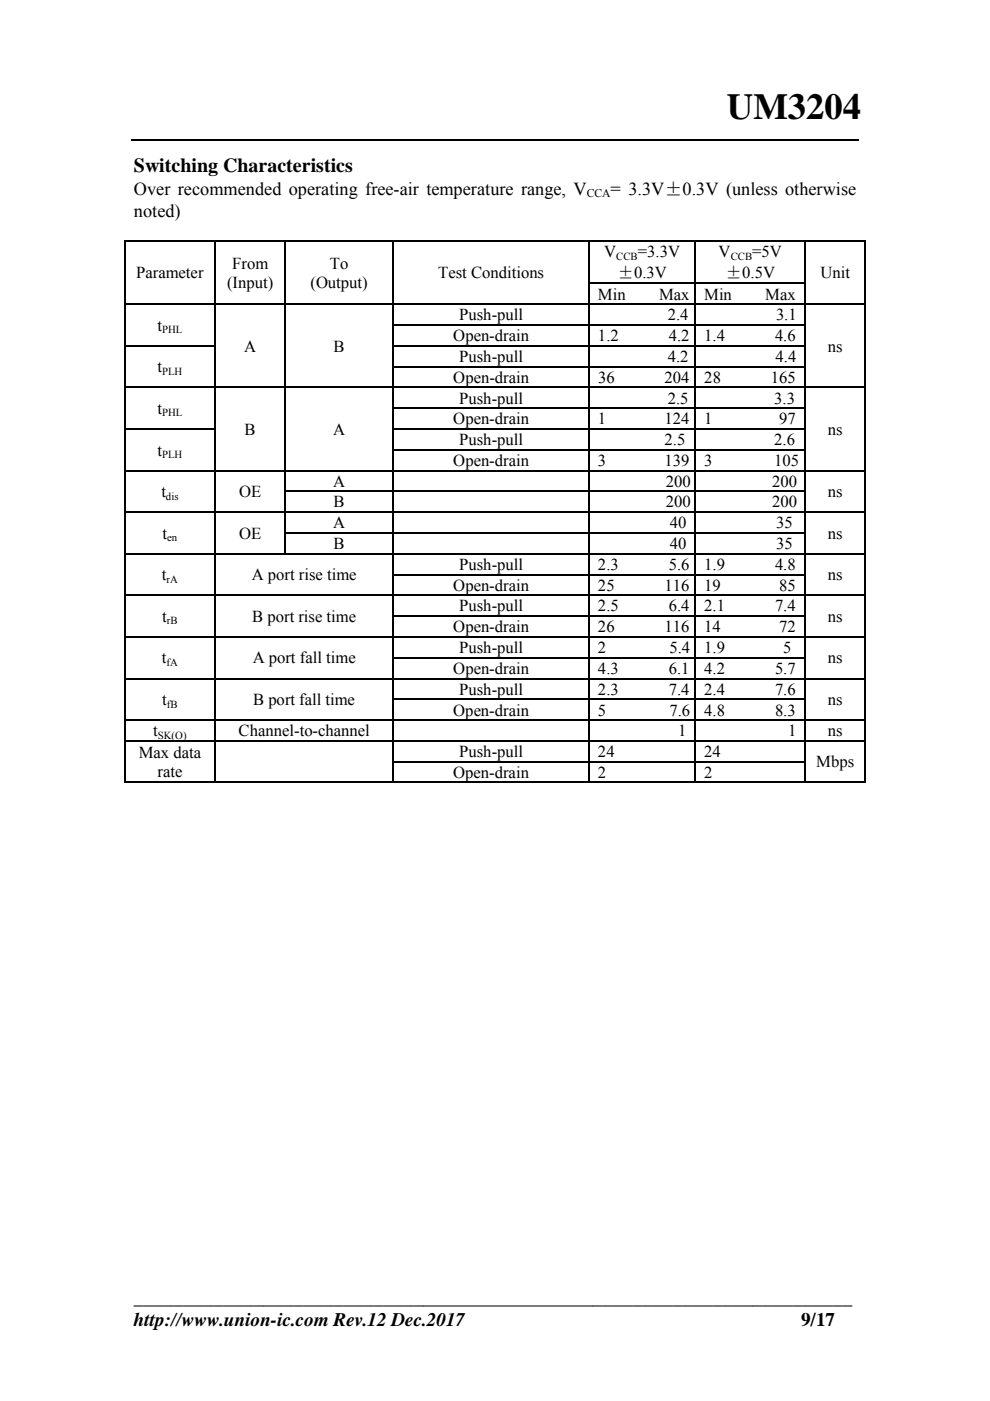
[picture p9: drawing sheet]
<svg xmlns="http://www.w3.org/2000/svg" width="210mm" height="297mm" viewBox="0 0 210 297" stroke-linecap="round" stroke-linejoin="round" font-family="sans-serif">
<defs><g id="words">
<text font-size="7.8" x="154.2" y="25.2">UM3204</text>
<g font-size="4.2">
<text x="28.4" y="36.4">Switching Characteristics</text>
<text x="28.4" y="276.4">________________________________________________________________________</text>
</g>
<g font-size="4.1">
<text x="28.4" y="281.2">http://www.union-ic.com Rev.12 Dec.2017</text>
<text x="169.9" y="281.2">9/17</text>
</g>
<g font-size="3.9">
<text x="28.4" y="41.3">Over recommended operating free-air temperature range, V</text>
<text x="129.5" y="41.3">= 3.3V±0.3V (unless otherwise</text>
<text x="28.4" y="46">noted)</text>
</g>
<g font-size="3.5">
<text x="28.9" y="59">Parameter</text>
<text x="49.2" y="57">From</text>
<text x="70" y="57">To</text>
<text x="93" y="59">Test Conditions</text>
<text x="128.1" y="54.5">V</text>
<text x="131" y="58.9">±0.3V</text>
<text x="135.3" y="54.5">=3.3V</text>
<text x="152.4" y="54.5">V</text>
<text x="153.9" y="58.9">±0.5V</text>
<text x="159.6" y="54.5">=5V</text>
<text x="174" y="59">Unit</text>
<text x="48.2" y="61">(Input)</text>
<text x="65.8" y="61">(Output)</text>
<text x="126.8" y="63.5">Min</text>
<text x="139.8" y="63.5">Max</text>
<text x="149.4" y="63.5">Min</text>
<text x="162.3" y="63.5">Max</text>
<text x="33.4" y="70.1">t</text>
<text x="97.4" y="67.9">Push-pull</text>
<text x="141.6" y="67.9">2.4</text>
<text x="164.6" y="67.9">3.1</text>
<text x="51.8" y="74.5">A</text>
<text x="70.8" y="74.5">B</text>
<text x="96.1" y="72.3">Open-drain</text>
<text x="97.4" y="76.7">Push-pull</text>
<text x="126.8" y="72.3">1.2</text>
<text x="141.6" y="76.7">4.2</text>
<text x="141.8" y="72.3">4.2</text>
<text x="149.4" y="72.3">1.4</text>
<text x="164.4" y="72.3">4.6</text>
<text x="164.5" y="76.7">4.4</text>
<text x="175.6" y="74.5">ns</text>
<text x="33.4" y="78.9">t</text>
<text x="96.1" y="81.1">Open-drain</text>
<text x="126.8" y="81.1">36</text>
<text x="141" y="81.1">204</text>
<text x="149.4" y="81.1">28</text>
<text x="163.5" y="81.1">165</text>
<text x="33.4" y="87.8">t</text>
<text x="96.1" y="90">Open-drain</text>
<text x="97.4" y="85.6">Push-pull</text>
<text x="126.8" y="90">1</text>
<text x="140.9" y="90">124</text>
<text x="141.6" y="85.6">2.5</text>
<text x="149.4" y="90">1</text>
<text x="164.2" y="85.6">3.3</text>
<text x="165.2" y="90">97</text>
<text x="51.9" y="92.2">B</text>
<text x="70.7" y="92.2">A</text>
<text x="97.4" y="94.4">Push-pull</text>
<text x="140.9" y="94.4">2.5</text>
<text x="164.2" y="94.4">2.6</text>
<text x="175.6" y="92.2">ns</text>
<text x="33.4" y="96.6">t</text>
<text x="96.1" y="98.8">Open-drain</text>
<text x="126.8" y="98.8">3</text>
<text x="140.9" y="98.8">139</text>
<text x="149.4" y="98.8">3</text>
<text x="164.2" y="98.8">105</text>
<text x="34.2" y="105.4">t</text>
<text x="50.7" y="105.4">OE</text>
<text x="70.7" y="103.2">A</text>
<text x="70.8" y="107.6">B</text>
<text x="141.2" y="107.6">200</text>
<text x="141.2" y="103.2">200</text>
<text x="163.8" y="107.6">200</text>
<text x="163.8" y="103.2">200</text>
<text x="175.6" y="105.4">ns</text>
<text x="70.7" y="112">A</text>
<text x="142.1" y="112">40</text>
<text x="164.7" y="112">35</text>
<text x="34.5" y="114.2">t</text>
<text x="50.7" y="114.2">OE</text>
<text x="70.8" y="116.4">B</text>
<text x="142.1" y="116.4">40</text>
<text x="164.7" y="116.4">35</text>
<text x="175.6" y="114.2">ns</text>
<text x="34.4" y="123">t</text>
<text x="53.4" y="123">A port rise time</text>
<text x="96.1" y="125.2">Open-drain</text>
<text x="97.4" y="120.8">Push-pull</text>
<text x="126.8" y="120.8">2.3</text>
<text x="126.8" y="125.2">25</text>
<text x="140.9" y="125.2">116</text>
<text x="141.8" y="120.8">5.6</text>
<text x="149.4" y="120.8">1.9</text>
<text x="149.4" y="125.2">19</text>
<text x="164.4" y="120.8">4.8</text>
<text x="165.2" y="125.2">85</text>
<text x="175.6" y="123">ns</text>
<text x="34.4" y="131.8">t</text>
<text x="53.5" y="131.8">B port rise time</text>
<text x="97.4" y="129.6">Push-pull</text>
<text x="126.8" y="129.6">2.5</text>
<text x="141.8" y="129.6">6.4</text>
<text x="149.4" y="129.6">2.1</text>
<text x="164.4" y="129.6">7.4</text>
<text x="175.6" y="131.8">ns</text>
<text x="96.1" y="134">Open-drain</text>
<text x="126.8" y="134">26</text>
<text x="140.9" y="134">116</text>
<text x="149.4" y="134">14</text>
<text x="165.2" y="134">72</text>
<text x="34.4" y="140.7">t</text>
<text x="53.6" y="140.7">A port fall time</text>
<text x="96.1" y="142.9">Open-drain</text>
<text x="97.4" y="138.5">Push-pull</text>
<text x="126.8" y="142.9">4.3</text>
<text x="126.8" y="138.5">2</text>
<text x="141.8" y="142.9">6.1</text>
<text x="142" y="138.5">5.4</text>
<text x="149.4" y="138.5">1.9</text>
<text x="149.4" y="142.9">4.2</text>
<text x="164.4" y="142.9">5.7</text>
<text x="166.1" y="138.5">5</text>
<text x="175.6" y="140.7">ns</text>
<text x="34.4" y="149.5">t</text>
<text x="53.7" y="149.5">B port fall time</text>
<text x="97.4" y="147.3">Push-pull</text>
<text x="126.8" y="147.3">2.3</text>
<text x="141.8" y="147.3">7.4</text>
<text x="149.4" y="147.3">2.4</text>
<text x="164.4" y="147.3">7.6</text>
<text x="175.6" y="149.5">ns</text>
<text x="96.1" y="151.7">Open-drain</text>
<text x="126.8" y="151.7">5</text>
<text x="142" y="151.7">7.6</text>
<text x="149.4" y="151.7">4.8</text>
<text x="164.4" y="151.7">8.3</text>
<text x="29.4" y="160.7">Max data</text>
<text x="32.5" y="156.1">t</text>
<text x="50.6" y="156.1">Channel-to-channel</text>
<text x="97.4" y="160.5">Push-pull</text>
<text x="126.8" y="160.5">24</text>
<text x="143.8" y="156.1">1</text>
<text x="149.4" y="160.5">24</text>
<text x="167.2" y="156.1">1</text>
<text x="175.6" y="156.1">ns</text>
<text x="33.4" y="164.7">rate</text>
<text x="96.1" y="164.9">Open-drain</text>
<text x="126.8" y="164.9">2</text>
<text x="149.4" y="164.9">2</text>
<text x="173.1" y="162.7">Mbps</text>
</g>
<text font-size="2.5" x="124.4" y="41.8">CCA</text>
<g font-size="2.3">
<text x="130.7" y="55.1">CCB</text>
<text x="155" y="55.1">CCB</text>
<text x="34.4" y="70.7">PHL</text>
<text x="34.4" y="79.5">PLH</text>
<text x="34.4" y="88.3">PHL</text>
<text x="34.4" y="97.1">PLH</text>
<text x="35.2" y="105.9">dis</text>
<text x="35.5" y="114.7">en</text>
<text x="35.3" y="123.5">rA</text>
<text x="35.4" y="132.4">rB</text>
<text x="35.3" y="141.2">fA</text>
<text x="35.4" y="150">fB</text>
<text x="33.5" y="156.6">SK(O)</text>
</g>
</g></defs>
<path d="M27.9 29.7h154.3" fill="none" stroke="#000" stroke-width=".25"/>
<path d="M85 16.7h98.3v10.6h-98.3z" fill="#fff"/>
<g fill="#000">
<path d="M26.3 50.9h.4v.4h-.4zM45.4 50.9h.4v.4h-.4zM60.3 50.9h.4v.4h-.4zM83.2 50.9h.4v.4h-.4zM124.8 50.9h.3v.4h-.3zM147.3 50.9h.4v.4h-.4zM170.6 50.9h.4v.4h-.4zM183.4 50.9h.3v.4h-.3zM26.3 59.9h.4v.4h-.4zM26.3 64.3h.4v.4h-.4zM26.3 68.7h.4v.4h-.4zM26.3 73.1h.4v.4h-.4z"/>
<path d="M26.3 77.6h.4v.3h-.4zM45.4 59.9h.4v.4h-.4zM45.4 64.3h.4v.4h-.4zM45.4 68.7h.4v.4h-.4zM45.4 73.1h.4v.4h-.4zM45.4 77.6h.4v.3h-.4zM60.3 59.9h.4v.4h-.4zM60.3 64.3h.4v.4h-.4zM60.3 68.7h.4v.4h-.4zM60.3 73.1h.4v.4h-.4zM60.3 77.6h.4v.3h-.4zM83.2 59.9h.4v.4h-.4z"/>
<path d="M83.2 64.3h.4v.4h-.4zM83.2 68.7h.4v.4h-.4zM83.2 73.1h.4v.4h-.4zM83.2 77.6h.4v.3h-.4zM124.8 59.9h.3v.4h-.3zM124.8 64.3h.3v.4h-.3zM124.8 68.7h.3v.4h-.3zM124.8 73.1h.3v.4h-.3zM124.8 77.6h.3v.3h-.3zM147.3 59.9h.4v.4h-.4zM147.3 64.3h.4v.4h-.4zM147.3 68.7h.4v.4h-.4z"/>
<path d="M147.3 73.1h.4v.4h-.4zM147.3 77.6h.4v.3h-.4zM170.6 59.9h.4v.4h-.4zM170.6 64.3h.4v.4h-.4zM170.6 68.7h.4v.4h-.4zM170.6 73.1h.4v.4h-.4zM170.6 77.6h.4v.3h-.4zM183.4 59.9h.3v.4h-.3zM183.4 64.3h.3v.4h-.3zM183.4 68.7h.3v.4h-.3zM183.4 73.1h.3v.4h-.3zM183.4 77.6h.3v.3h-.3z"/>
<path d="M26.3 82h.4v.3h-.4zM26.3 86.4h.4v.3h-.4zM26.3 90.8h.4v.3h-.4zM26.3 95.2h.4v.3h-.4zM26.3 99.6h.4v.3h-.4zM45.4 82h.4v.3h-.4zM45.4 86.4h.4v.3h-.4zM45.4 90.8h.4v.3h-.4zM45.4 95.2h.4v.3h-.4zM45.4 99.6h.4v.3h-.4zM60.3 82h.4v.3h-.4zM60.3 86.4h.4v.3h-.4z"/>
<path d="M60.3 90.8h.4v.3h-.4zM60.3 95.2h.4v.3h-.4zM60.3 99.6h.4v.3h-.4zM83.2 82h.4v.3h-.4zM83.2 86.4h.4v.3h-.4zM83.2 90.8h.4v.3h-.4zM83.2 95.2h.4v.3h-.4zM83.2 99.6h.4v.3h-.4zM124.8 82h.3v.3h-.3zM124.8 86.4h.3v.3h-.3zM124.8 90.8h.3v.3h-.3zM124.8 95.2h.3v.3h-.3z"/>
<path d="M124.8 99.6h.3v.3h-.3zM147.3 82h.4v.3h-.4zM147.3 86.4h.4v.3h-.4zM147.3 90.8h.4v.3h-.4zM147.3 95.2h.4v.3h-.4zM147.3 99.6h.4v.3h-.4zM170.6 82h.4v.3h-.4zM170.6 86.4h.4v.3h-.4zM170.6 90.8h.4v.3h-.4zM170.6 95.2h.4v.3h-.4zM170.6 99.6h.4v.3h-.4zM183.4 82h.3v.3h-.3z"/>
<path d="M183.4 86.4h.3v.3h-.3zM183.4 90.8h.3v.3h-.3zM183.4 95.2h.3v.3h-.3zM183.4 99.6h.3v.3h-.3zM26.3 104h.4v.4h-.4zM26.3 108.4h.4v.4h-.4zM26.3 112.8h.4v.4h-.4zM26.3 117.2h.4v.4h-.4zM45.4 104h.4v.4h-.4zM45.4 108.4h.4v.4h-.4zM45.4 112.8h.4v.4h-.4zM45.4 117.2h.4v.4h-.4z"/>
<path d="M60.3 104h.4v.4h-.4zM60.3 108.4h.4v.4h-.4zM60.3 112.8h.4v.4h-.4zM83.2 104h.4v.4h-.4zM83.2 108.4h.4v.4h-.4zM83.2 112.8h.4v.4h-.4zM83.2 117.2h.4v.4h-.4zM124.8 104h.3v.4h-.3zM124.8 108.4h.3v.4h-.3zM124.8 112.8h.3v.4h-.3zM124.8 117.2h.3v.4h-.3zM147.3 104h.4v.4h-.4z"/>
<path d="M147.3 108.4h.4v.4h-.4zM147.3 112.8h.4v.4h-.4zM147.3 117.2h.4v.4h-.4zM170.6 104h.4v.4h-.4zM170.6 108.4h.4v.4h-.4zM170.6 112.8h.4v.4h-.4zM170.6 117.2h.4v.4h-.4zM183.4 104h.3v.4h-.3zM183.4 108.4h.3v.4h-.3zM183.4 112.8h.3v.4h-.3zM183.4 117.2h.3v.4h-.3zM26.3 121.6h.4v.4h-.4z"/>
<path d="M26.3 126h.4v.4h-.4zM26.3 130.5h.4v.3h-.4zM26.3 134.9h.4v.3h-.4zM26.3 139.3h.4v.3h-.4zM45.4 121.6h.4v.4h-.4zM45.4 126h.4v.4h-.4zM45.4 130.5h.4v.3h-.4zM45.4 134.9h.4v.3h-.4zM45.4 139.3h.4v.3h-.4zM83.2 121.6h.4v.4h-.4zM83.2 126h.4v.4h-.4zM83.2 130.5h.4v.3h-.4z"/>
<path d="M83.2 134.9h.4v.3h-.4zM83.2 139.3h.4v.3h-.4zM124.8 121.6h.3v.4h-.3zM124.8 126h.3v.4h-.3zM124.8 130.5h.3v.3h-.3zM124.8 134.9h.3v.3h-.3zM124.8 139.3h.3v.3h-.3zM147.3 121.6h.4v.4h-.4zM147.3 126h.4v.4h-.4zM147.3 130.5h.4v.3h-.4zM147.3 134.9h.4v.3h-.4zM147.3 139.3h.4v.3h-.4z"/>
<path d="M170.6 121.6h.4v.4h-.4zM170.6 126h.4v.4h-.4zM170.6 130.5h.4v.3h-.4zM170.6 134.9h.4v.3h-.4zM170.6 139.3h.4v.3h-.4zM183.4 121.6h.3v.4h-.3zM183.4 126h.3v.4h-.3zM183.4 130.5h.3v.3h-.3zM183.4 134.9h.3v.3h-.3zM183.4 139.3h.3v.3h-.3zM26.3 143.7h.4v.4h-.4zM26.3 148.1h.4v.4h-.4z"/>
<path d="M26.3 152.5h.4v.4h-.4zM26.3 156.9h.4v.4h-.4zM45.4 143.7h.4v.4h-.4zM45.4 148.1h.4v.4h-.4zM45.4 152.5h.4v.4h-.4zM45.4 156.9h.4v.4h-.4zM83.2 143.7h.4v.4h-.4zM83.2 148.1h.4v.4h-.4zM83.2 152.5h.4v.4h-.4zM83.2 156.9h.4v.4h-.4zM124.8 143.7h.3v.4h-.3zM124.8 148.1h.3v.4h-.3z"/>
<path d="M124.8 152.5h.3v.4h-.3zM124.8 156.9h.3v.4h-.3zM147.3 143.7h.4v.4h-.4zM147.3 148.1h.4v.4h-.4zM147.3 152.5h.4v.4h-.4zM147.3 156.9h.4v.4h-.4zM170.6 143.7h.4v.4h-.4zM170.6 148.1h.4v.4h-.4zM170.6 152.5h.4v.4h-.4zM170.6 156.9h.4v.4h-.4zM183.4 143.7h.3v.4h-.3zM183.4 148.1h.3v.4h-.3z"/>
<path d="M183.4 152.5h.3v.4h-.3zM183.4 156.9h.3v.4h-.3zM26.3 161.3h.4v.4h-.4zM45.4 161.3h.4v.4h-.4zM83.2 161.3h.4v.4h-.4zM124.8 161.3h.3v.4h-.3zM147.3 161.3h.4v.4h-.4zM170.6 161.3h.4v.4h-.4zM183.4 161.3h.3v.4h-.3zM183.4 165.7h.3v.4h-.3z"/>
</g>
<g fill="none" stroke="#000" stroke-width=".34">
<path d="M26.3 51.1h19.1M26.5 51.3v8.6M45.6 51.3v8.6M45.8 51.1h14.5M60.5 51.3v8.6M60.7 51.1h22.5M83.4 51.3v8.6M83.6 51.1h41.2M124.9 51.3v8.6M125.1 51.1h22.2M147.5 51.3v8.6M147.7 51.1h22.9"/>
<path d="M170.8 51.3v8.6M171 51.1h12.4M183.5 51.3v8.6M26.5 60.3v4M26.5 64.7v4M26.5 69.1v4M26.5 73.5v4.1M26.5 77.9v4.1M26.7 64.5h18.7M26.7 73.3h18.7M45.6 60.3v4M45.6 64.7v4"/>
<path d="M45.6 69.1v4M45.6 73.5v4.1M45.6 77.9v4.1M45.8 64.5h14.5M60.5 60.3v4M60.5 64.7v4M60.5 69.1v4M60.5 73.5v4.1M60.5 77.9v4.1M60.7 64.5h22.5M83.4 60.3v4M83.4 64.7v4"/>
<path d="M83.4 69.1v4M83.4 73.5v4.1M83.4 77.9v4.1M83.6 64.5h41.2M83.6 68.9h41.2M83.6 73.3h41.2M83.6 77.7h41.2M124.9 60.3v4M124.9 64.7v4M124.9 69.1v4M124.9 73.5v4.1M124.9 77.9v4.1"/>
<path d="M125.1 60.1h22.2M125.1 64.5h22.2M125.1 68.9h22.2M125.1 73.3h22.2M125.1 77.7h22.2M147.5 60.3v4M147.5 64.7v4M147.5 69.1v4M147.5 73.5v4.1M147.5 77.9v4.1M147.7 60.1h22.9M147.7 64.5h22.9"/>
<path d="M147.7 68.9h22.9M147.7 73.3h22.9M147.7 77.7h22.9M170.8 60.3v4M170.8 64.7v4M170.8 69.1v4M170.8 73.5v4.1M170.8 77.9v4.1M171 64.5h12.4M183.5 60.3v4M183.5 64.7v4M183.5 69.1v4"/>
<path d="M183.5 73.5v4.1M183.5 77.9v4.1M26.5 82.3v4.1M26.5 86.7v4.1M26.5 91.1v4.1M26.5 95.5v4.1M26.5 99.9v4.1M26.7 82.1h18.7M26.7 91h18.7M26.7 99.8h18.7M45.6 82.3v4.1M45.6 86.7v4.1"/>
<path d="M45.6 91.1v4.1M45.6 95.5v4.1M45.6 99.9v4.1M45.8 82.1h14.5M45.8 99.8h14.5M60.5 82.3v4.1M60.5 86.7v4.1M60.5 91.1v4.1M60.5 95.5v4.1M60.5 99.9v4.1M60.7 82.1h22.5M60.7 99.8h22.5"/>
<path d="M83.4 82.3v4.1M83.4 86.7v4.1M83.4 91.1v4.1M83.4 95.5v4.1M83.4 99.9v4.1M83.6 82.1h41.2M83.6 86.5h41.2M83.6 91h41.2M83.6 95.4h41.2M83.6 99.8h41.2M124.9 82.3v4.1M124.9 86.7v4.1"/>
<path d="M124.9 91.1v4.1M124.9 95.5v4.1M124.9 99.9v4.1M125.1 82.1h22.2M125.1 86.5h22.2M125.1 91h22.2M125.1 95.4h22.2M125.1 99.8h22.2M147.5 82.3v4.1M147.5 86.7v4.1M147.5 91.1v4.1M147.5 95.5v4.1"/>
<path d="M147.5 99.9v4.1M147.7 82.1h22.9M147.7 86.5h22.9M147.7 91h22.9M147.7 95.4h22.9M147.7 99.8h22.9M170.8 82.3v4.1M170.8 86.7v4.1M170.8 91.1v4.1M170.8 95.5v4.1M170.8 99.9v4.1M171 82.1h12.4"/>
<path d="M171 99.8h12.4M183.5 82.3v4.1M183.5 86.7v4.1M183.5 91.1v4.1M183.5 95.5v4.1M183.5 99.9v4.1M26.5 104.4v4M26.5 108.8v4M26.5 113.2v4M26.5 117.6v4M26.7 108.6h18.7M26.7 117.4h18.7"/>
<path d="M45.6 104.4v4M45.6 108.8v4M45.6 113.2v4M45.6 117.6v4M45.8 108.6h14.5M45.8 117.4h37.4M60.5 104.4v4M60.5 108.8v4M60.5 113.2v4M60.7 104.2h22.5M60.7 108.6h22.5M60.7 113h22.5"/>
<path d="M83.4 104.4v4M83.4 108.8v4M83.4 113.2v4M83.4 117.6v4M83.6 104.2h41.2M83.6 108.6h41.2M83.6 113h41.2M83.6 117.4h41.2M124.9 104.4v4M124.9 108.8v4M124.9 113.2v4M124.9 117.6v4"/>
<path d="M125.1 104.2h22.2M125.1 108.6h22.2M125.1 113h22.2M125.1 117.4h22.2M147.5 104.4v4M147.5 108.8v4M147.5 113.2v4M147.5 117.6v4M147.7 104.2h22.9M147.7 108.6h22.9M147.7 113h22.9M147.7 117.4h22.9"/>
<path d="M170.8 104.4v4M170.8 108.8v4M170.8 113.2v4M170.8 117.6v4M171 108.6h12.4M171 117.4h12.4M183.5 104.4v4M183.5 108.8v4M183.5 113.2v4M183.5 117.6v4M26.5 122v4M26.5 126.4v4.1"/>
<path d="M26.5 130.8v4.1M26.5 135.2v4.1M26.5 139.6v4.1M26.7 126.2h18.7M26.7 135h18.7M45.6 122v4M45.6 126.4v4.1M45.6 130.8v4.1M45.6 135.2v4.1M45.6 139.6v4.1M45.8 126.2h37.4M45.8 135h37.4"/>
<path d="M83.4 122v4M83.4 126.4v4.1M83.4 130.8v4.1M83.4 135.2v4.1M83.4 139.6v4.1M83.6 121.8h41.2M83.6 126.2h41.2M83.6 130.6h41.2M83.6 135h41.2M83.6 139.4h41.2M124.9 122v4M124.9 126.4v4.1"/>
<path d="M124.9 130.8v4.1M124.9 135.2v4.1M124.9 139.6v4.1M125.1 121.8h22.2M125.1 126.2h22.2M125.1 130.6h22.2M125.1 135h22.2M125.1 139.4h22.2M147.5 122v4M147.5 126.4v4.1M147.5 130.8v4.1M147.5 135.2v4.1"/>
<path d="M147.5 139.6v4.1M147.7 121.8h22.9M147.7 126.2h22.9M147.7 130.6h22.9M147.7 135h22.9M147.7 139.4h22.9M170.8 122v4M170.8 126.4v4.1M170.8 130.8v4.1M170.8 135.2v4.1M170.8 139.6v4.1M171 126.2h12.4"/>
<path d="M171 135h12.4M183.5 122v4M183.5 126.4v4.1M183.5 130.8v4.1M183.5 135.2v4.1M183.5 139.6v4.1M26.5 144.1v4M26.5 148.5v4M26.5 152.9v4M26.5 157.3v4M26.7 143.9h18.7M26.7 152.7h18.7"/>
<path d="M26.7 157.1h18.7M45.6 144.1v4M45.6 148.5v4M45.6 152.9v4M45.6 157.3v4M45.8 143.9h37.4M45.8 152.7h37.4M45.8 157.1h37.4M83.4 144.1v4M83.4 148.5v4M83.4 152.9v4M83.4 157.3v4"/>
<path d="M83.6 143.9h41.2M83.6 148.3h41.2M83.6 152.7h41.2M83.6 157.1h41.2M124.9 144.1v4M124.9 148.5v4M124.9 152.9v4M124.9 157.3v4M125.1 143.9h22.2M125.1 148.3h22.2M125.1 152.7h22.2M125.1 157.1h22.2"/>
<path d="M147.5 144.1v4M147.5 148.5v4M147.5 152.9v4M147.5 157.3v4M147.7 143.9h22.9M147.7 148.3h22.9M147.7 152.7h22.9M147.7 157.1h22.9M170.8 144.1v4M170.8 148.5v4M170.8 152.9v4M170.8 157.3v4"/>
<path d="M171 143.9h12.4M171 152.7h12.4M171 157.1h12.4M183.5 144.1v4M183.5 148.5v4M183.5 152.9v4M183.5 157.3v4M26.3 165.9h19.1M26.5 161.7v4.4M45.6 161.7v4.4M45.8 165.9h37.4M83.4 161.7v4.4"/>
<path d="M83.6 161.5h41.2M83.6 165.9h41.2M124.9 161.7v4.4M125.1 161.5h22.2M125.1 165.9h22.2M147.5 161.7v4.4M147.7 161.5h22.9M147.7 165.9h22.9M170.8 161.7v4.4M171 165.9h12.4M183.5 161.7v4.4"/>
</g>
<use href="#words"/>
</svg>
